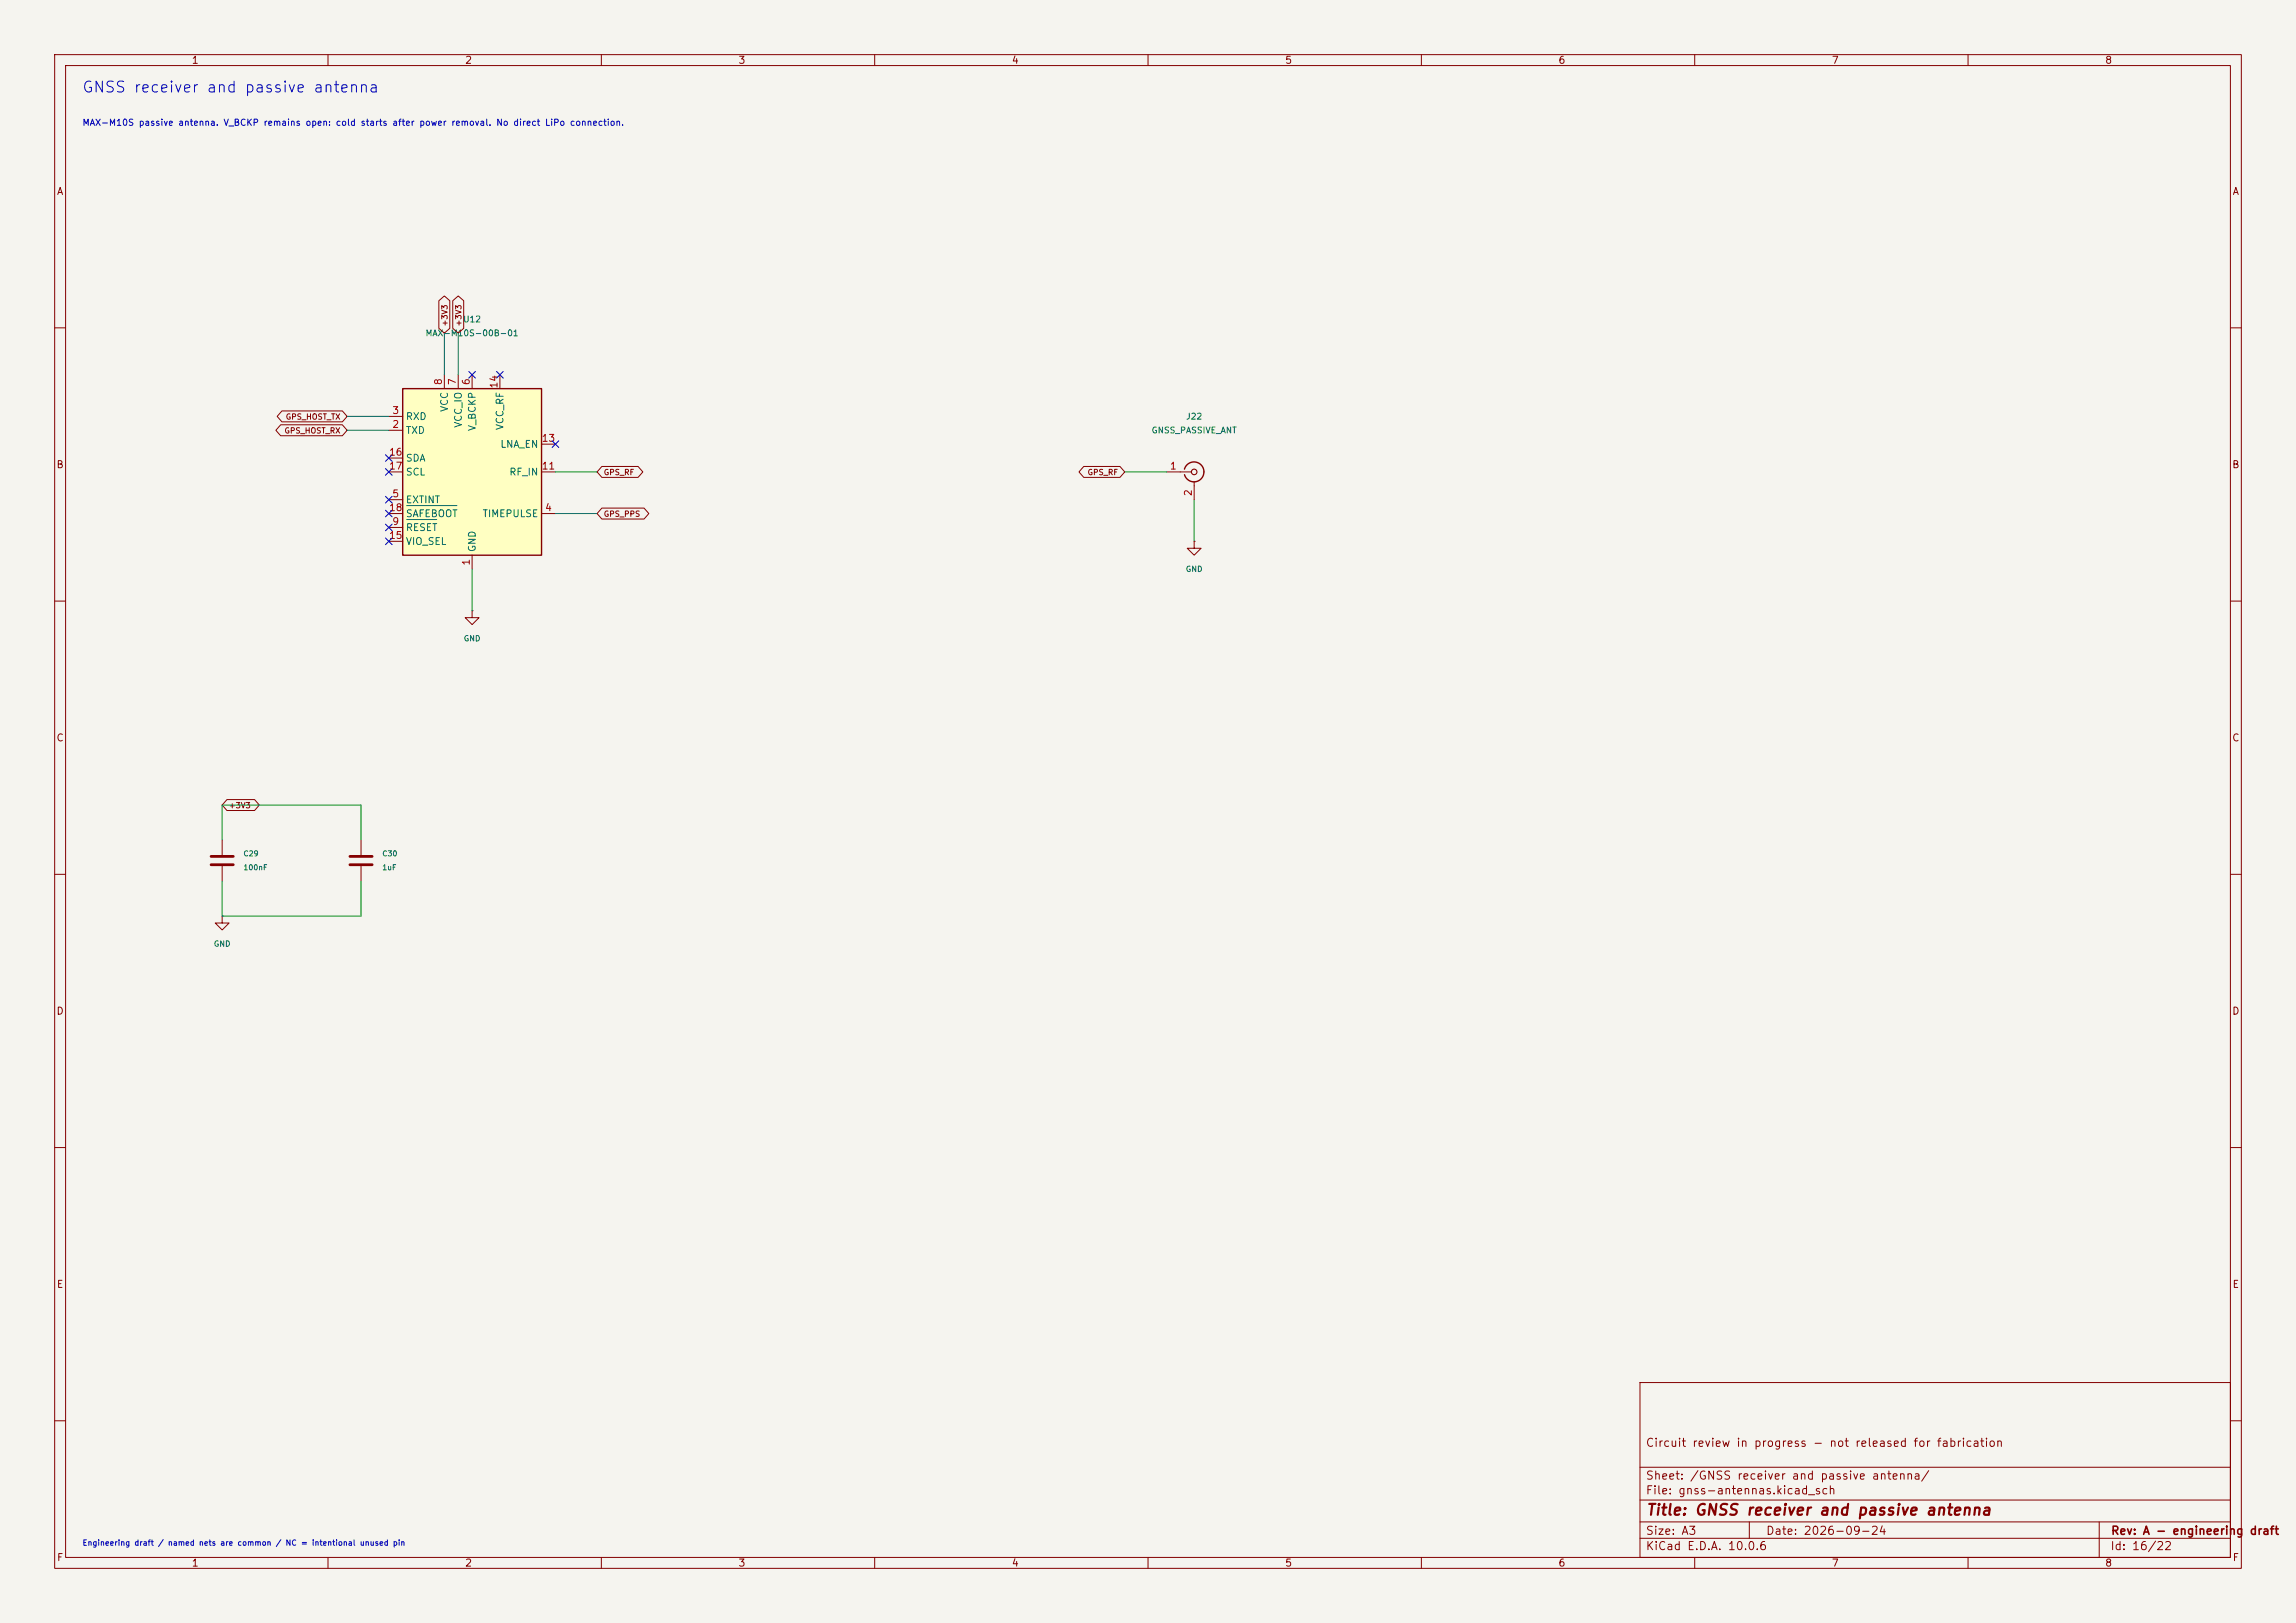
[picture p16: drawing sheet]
<svg xmlns="http://www.w3.org/2000/svg" width="420mm" height="297mm" viewBox="0 0 420 297" stroke-linecap="round" stroke-linejoin="round" font-family="sans-serif">
<defs><g id="words">
<text font-size="2" fill="#0000c2" x="14.9" y="17.4">GNSS receiver and passive antenna</text>
<text font-size="2" fill="#840000" x="301" y="277.8">Title: GNSS receiver and passive antenna</text>
<g font-size="1.5" fill="#840000">
<text x="300.9" y="265.1">Circuit review in progress - not released for fabrication</text>
<text x="300.9" y="273.8">File: gnss-antennas.kicad_sch</text>
<text x="300.9" y="271.1">Sheet: /GNSS receiver and passive antenna/</text>
<text x="300.9" y="281.2">Size: A3</text>
<text x="322.9" y="281.2">Date: 2026-09-24</text>
<text x="386" y="281.2">Rev: A - engineering draft</text>
<text x="300.9" y="284">KiCad E.D.A. 10.0.6</text>
<text x="385.9" y="284">Id: 16/22</text>
</g>
<g font-size="1.3" fill="#840000">
<text x="35" y="12">1</text>
<text x="85" y="12">2</text>
<text x="135" y="12">3</text>
<text x="185" y="12">4</text>
<text x="235" y="12">5</text>
<text x="285" y="12">6</text>
<text x="335" y="12">7</text>
<text x="385" y="12">8</text>
<text x="10.3" y="36">A</text>
<text x="408.3" y="36">A</text>
<text x="10.2" y="86">B</text>
<text x="408.2" y="86">B</text>
<text x="10.2" y="136">C</text>
<text x="408.2" y="136">C</text>
<text x="10.2" y="186">D</text>
<text x="408.2" y="186">D</text>
<text x="10.3" y="236">E</text>
<text x="408.3" y="236">E</text>
<text x="10.3" y="286">F</text>
<text x="35" y="287">1</text>
<text x="85" y="287">2</text>
<text x="135" y="287">3</text>
<text x="185" y="287">4</text>
<text x="235" y="287">5</text>
<text x="285" y="287">6</text>
<text x="335" y="287">7</text>
<text x="385" y="287">8</text>
<text x="408.3" y="286">F</text>
</g>
<g font-size="1.3" fill="#a90000">
<text x="81.1" y="70.6" transform="rotate(-90 81.1 70.6)">8</text>
<text x="83.7" y="70.6" transform="rotate(-90 83.7 70.6)">7</text>
<text x="86.2" y="70.6" transform="rotate(-90 86.2 70.6)">6</text>
<text x="91.3" y="71.2" transform="rotate(-90 91.3 71.2)">14</text>
<text x="71.7" y="76.1">3</text>
<text x="71.1" y="83.7">16</text>
<text x="71.7" y="78.6">2</text>
<text x="99" y="81.1">13</text>
<text x="71.1" y="86.2">17</text>
<text x="99" y="86.2">11</text>
<text x="213.9" y="86.2">1</text>
<text x="71.1" y="93.8">18</text>
<text x="71.7" y="91.3">5</text>
<text x="99.6" y="93.8">4</text>
<text x="218.3" y="90.9" transform="rotate(-90 218.3 90.9)">2</text>
<text x="71.1" y="98.9">15</text>
<text x="71.7" y="96.4">9</text>
<text x="86.2" y="103.6" transform="rotate(-90 86.2 103.6)">1</text>
</g>
<g font-size="1.3" fill="#006464">
<text x="74.1" y="77.2">RXD</text>
<text x="82.2" y="75.5" transform="rotate(-90 82.2 75.5)">VCC</text>
<text x="74.1" y="79.7">TXD</text>
<text x="84.8" y="78.4" transform="rotate(-90 84.8 78.4)">VCC_IO</text>
<text x="87.3" y="79" transform="rotate(-90 87.3 79)">V_BCKP</text>
<text x="91.4" y="82.2">LNA_EN</text>
<text x="92.4" y="78.8" transform="rotate(-90 92.4 78.8)">VCC_RF</text>
<text x="74.1" y="84.8">SDA</text>
<text x="74.1" y="87.3">SCL</text>
<text x="93.1" y="87.3">RF_IN</text>
<text x="74.1" y="92.4">EXTINT</text>
<text x="74.1" y="94.9">SAFEBOOT</text>
<text x="88.2" y="94.9">TIMEPULSE</text>
<text x="74.1" y="97.5">RESET</text>
<text x="74.1" y="100">VIO_SEL</text>
<text x="87.3" y="101.1" transform="rotate(-90 87.3 101.1)">GND</text>
</g>
<text font-size="1.2" fill="#0000c2" x="15" y="23.3">MAX-M10S passive antenna. V_BCKP remains open: cold starts after power removal. No direct LiPo connection.</text>
<g font-size="1.1" fill="#006464">
<text x="84.6" y="59.3">U12</text>
<text x="77.7" y="61.8">MAX-M10S-00B-01</text>
<text x="216.9" y="77">J22</text>
<text x="210.6" y="79.6">GNSS_PASSIVE_ANT</text>
</g>
<g font-size="1" fill="#840000">
<text x="82.1" y="59.8" transform="rotate(-90 82.1 59.8)">+3V3</text>
<text x="84.6" y="59.8" transform="rotate(-90 84.6 59.8)">+3V3</text>
<text x="52.2" y="77">GPS_HOST_TX</text>
<text x="51.9" y="79.6">GPS_HOST_RX</text>
<text x="110.3" y="87.2">GPS_RF</text>
<text x="198.8" y="87.2">GPS_RF</text>
<text x="110.3" y="94.8">GPS_PPS</text>
<text x="41.8" y="148.1">+3V3</text>
</g>
<g font-size="1" fill="#006464">
<text x="216.8" y="104.9">GND</text>
<text x="84.7" y="117.6">GND</text>
<text x="44.4" y="156.9">C29</text>
<text x="44.4" y="159.5">100nF</text>
<text x="69.8" y="156.9">C30</text>
<text x="69.8" y="159.5">1uF</text>
<text x="39" y="173.5">GND</text>
</g>
<text font-size="1" fill="#0000c2" x="15" y="283.1">Engineering draft / named nets are common / NC = intentional unused pin</text>
</g></defs>
<path d="M0 0h420v297h-420z" fill="#f5f4ef" stroke="#f5f4ef" stroke-width=".18"/>
<g fill="none" stroke="#840000" stroke-width=".18">
<path d="M10 10h400v277h-400zM12 12h396v273h-396zM60 10v2M110 10v2M160 10v2M210 10v2M260 10v2M310 10v2M360 10v2M10 60h2M408 60h2M213.4 86.4h4.5"/>
<path d="M218.4 99.1v1.2h1.3l-1.3 1.3-1.2-1.3h1.2M218.4 99.1h.1M218.4 88.1v3.3M10 110h2M86.4 111.8v1.2h1.2l-1.2 1.3-1.3-1.3h1.3M86.4 111.8h.1M408 110h2M10 160h2M66 153.7v2.8M66 158.5v2.8M408 160h2M10 210h2"/>
<path d="M408 210h2M300 253h108v32h-108zM10 260h2M300 278.5h108M300 274.5h108M300 268.5h108M320 278.5v3M384 278.5v6.5M408 260h2M60 285v2M110 285v2M160 285v2"/>
<path d="M210 285v2M260 285v2M300 281.5h108M310 285v2M360 285v2"/>
</g>
<path d="M64 156.7h4.1M64 158.2h4.1" fill="none" stroke="#840000" stroke-width=".51"/>
<path d="M216.7 85.9a1.81 1.81 0 0 1 2.7-1 1.81 1.81 0 0 1 .1 2.9 1.81 1.81 0 0 1-2.8-.9" fill="none" stroke="#840000" stroke-width=".25"/>
<circle cx="218.4" cy="86.4" r=".51" fill="none" stroke="#840000" stroke-width=".2"/>
<path d="M73.7 71.1h25.4v30.5h-25.4z" fill="#ffffc2"/>
<path d="M73.7 71.1h25.4v30.5h-25.4z" fill="none" stroke="#840000" stroke-width=".25"/>
<g fill="none" stroke="#840000" stroke-width=".18">
<path d="M80.3 55l1-.8 1 .8v5.1l-1 .9-1-.9zM82.8 55l1-.8 1 .8v5.1l-1 .9-1-.9zM51.3 77.7h11.3l.9 1-.9 1h-11.3l-.8-1zM51.6 75.2h11l.9 1-.9 1h-11l-.9-1zM71.1 78.7h2.6M71.1 76.2h2.6M81.3 68.6v2.5M83.8 68.6v2.5M86.4 68.6v2.5M91.4 68.6v2.5M71.1 94h2.6M71.1 91.4h2.6"/>
<path d="M71.1 96.5h2.6M71.1 86.4h2.6M71.1 99.1h2.6M71.1 83.8h2.6M99.1 94h2.5M99.1 86.4h2.5M99.1 81.3h2.5M110.1 93h7.7l.9 1-.9 1h-7.7l-.9-1zM110.1 85.4h6.6l.9 1-.9 1h-6.6l-.9-1zM198.2 85.4h6.7l.8 1-.8 1h-6.7l-.8-1zM86.4 101.6v2.5M40.6 153.7v2.8"/>
<path d="M40.6 158.5v2.8M41.5 146.3h5.1l.8 1-.8 1h-5.1l-.9-1zM40.6 167.6v1.3h1.3l-1.3 1.3-1.2-1.3h1.2M40.6 167.6h.1"/>
</g>
<path d="M74.4 95.1h5.5M74.4 92.5h9.2" fill="none" stroke="#006464" stroke-width=".18"/>
<path d="M38.6 156.7h4.1M38.6 158.2h4.1" fill="none" stroke="#840000" stroke-width=".51"/>
<path d="M63.5 78.7h7.6M63.5 76.2h7.6M81.3 61v7.6M83.8 61v7.6M101.6 86.4h7.6M101.6 94h7.6M205.7 86.4h7.7M218.4 91.4v7.7M86.4 104.1v7.7M40.6 153.7v-6.4h25.4v6.4M40.6 161.3v6.3h25.4v-6.3" fill="none" stroke="#009600" stroke-width=".18"/>
<g fill="none" stroke="#000084" stroke-width=".18">
<path d="M85.8 68l1.2 1.2M87 68l-1.2 1.2M90.8 68l1.2 1.2M92 68l-1.2 1.2M70.5 90.8l1.2 1.2M70.5 95.9l1.2 1.2M70.5 98.5l1.2 1.2M70.5 83.2l1.2 1.2M70.5 85.8l1.2 1.2M70.5 93.4l1.2 1.2M71.7 90.8l-1.2 1.2M71.7 95.9l-1.2 1.2"/>
<path d="M71.7 98.5l-1.2 1.2M71.7 83.2l-1.2 1.2M71.7 85.8l-1.2 1.2M71.7 93.4l-1.2 1.2M101 80.7l1.2 1.2M102.2 80.7l-1.2 1.2"/>
</g>
<use href="#words"/>
</svg>
